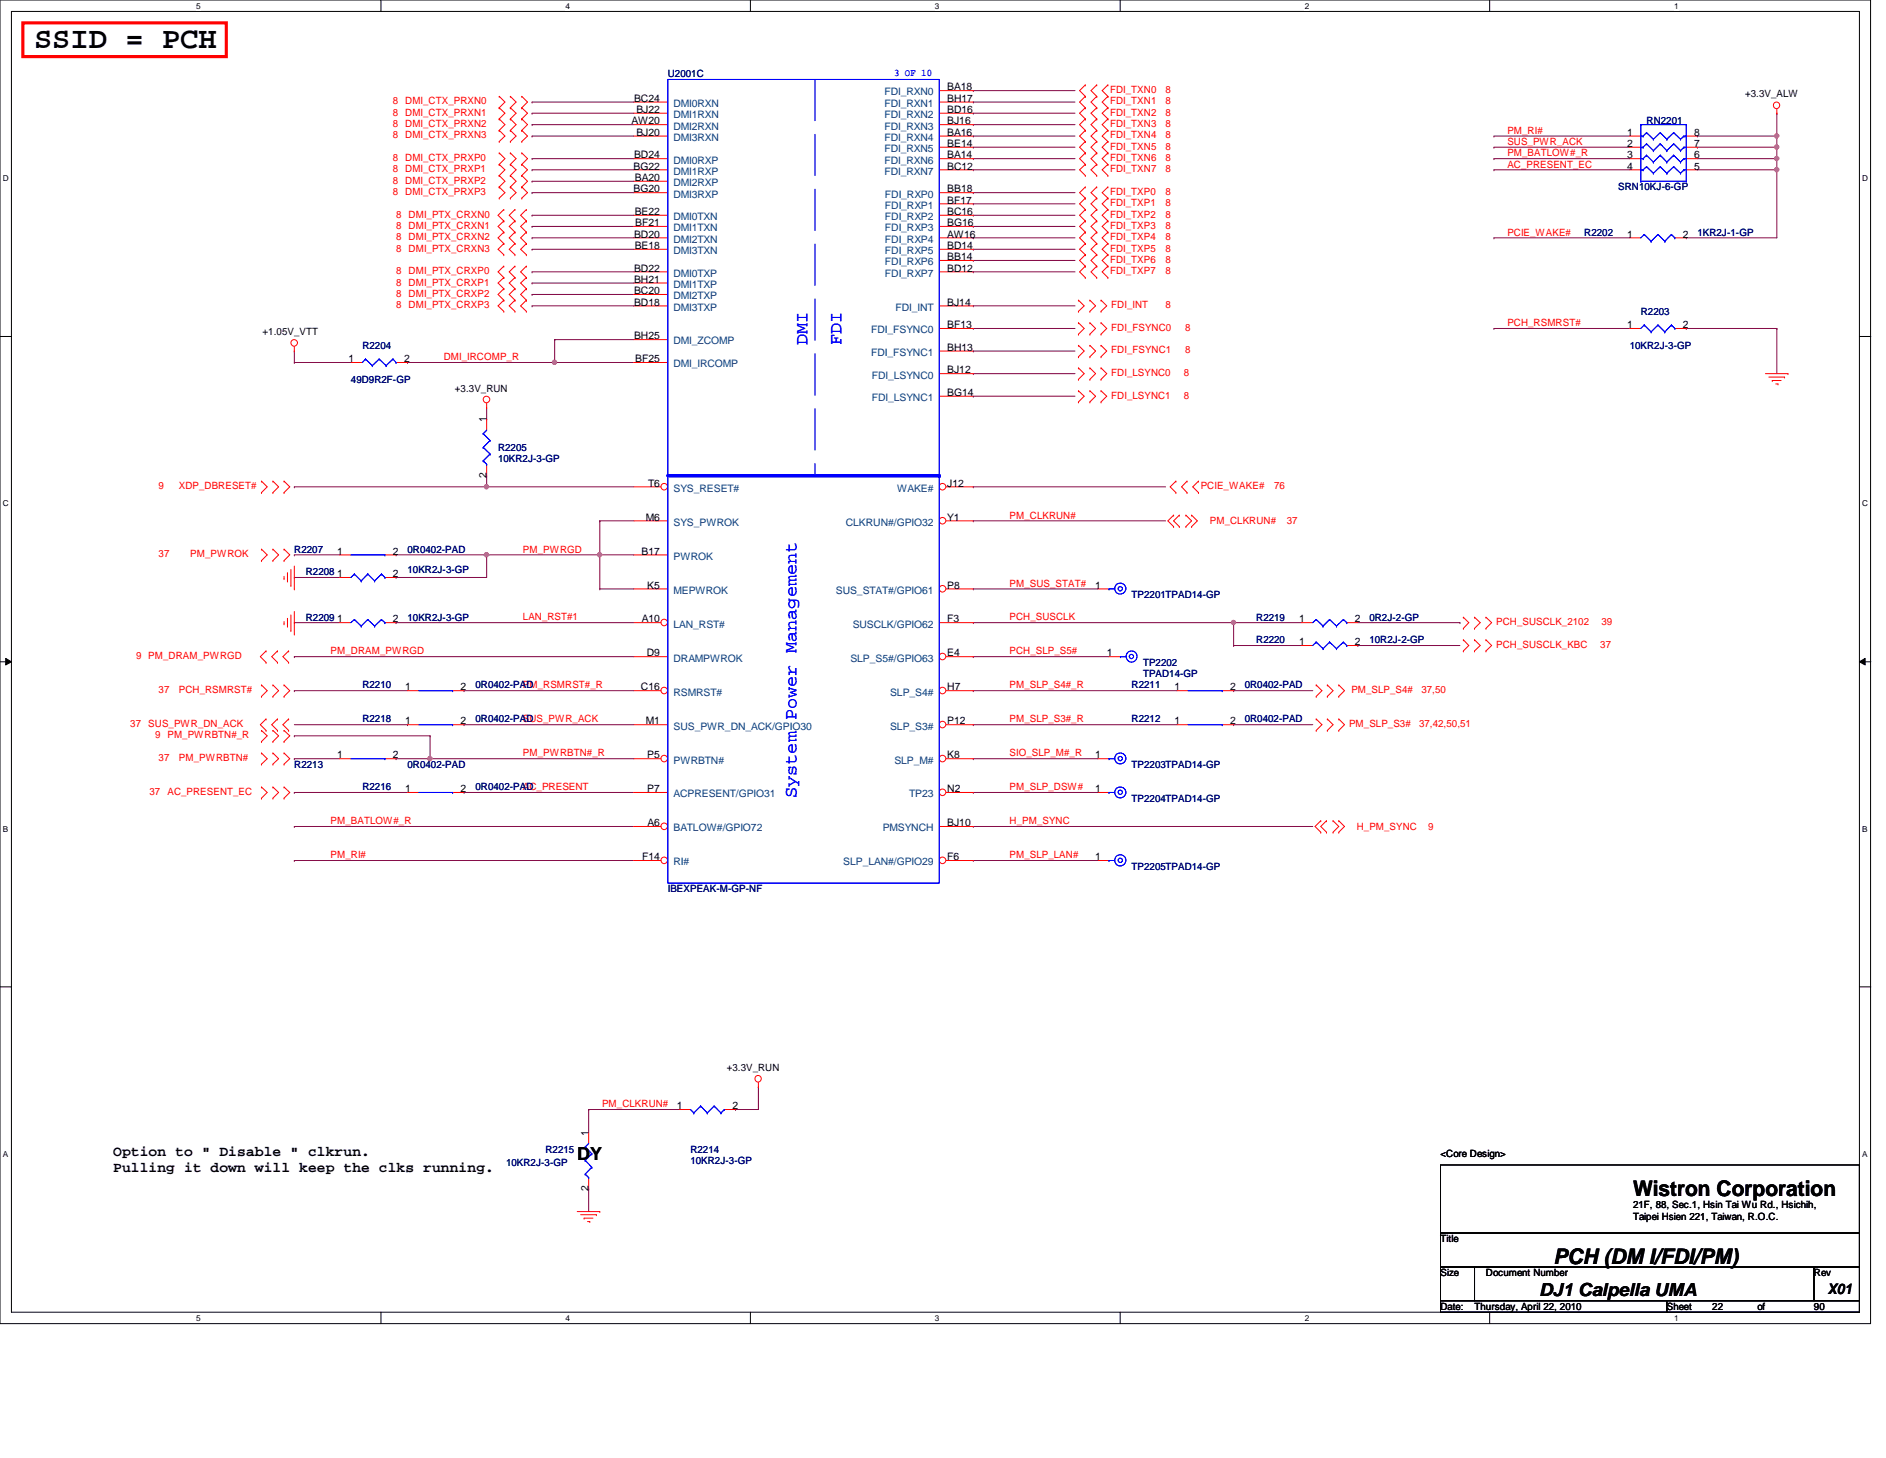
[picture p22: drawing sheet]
<svg xmlns="http://www.w3.org/2000/svg" width="279mm" height="216mm" viewBox="0 0 279 216" stroke-linecap="round" stroke-linejoin="round" font-family="sans-serif">
<defs><g id="words">
<text font-size="4.5" x="5" y="7.2">SSID = PCH</text>
<g font-size="3.2">
<text x="241.9" y="177.2">Wistron Corporation</text>
<text x="230.2" y="187.1">PCH (DM I/FDI/PM)</text>
</g>
<g font-size="2.7" fill="#00f">
<text x="119.6" y="51.1" transform="rotate(-90 119.6 51.1)">DMI</text>
<text x="124.7" y="51.1" transform="rotate(-90 124.7 51.1)">FDI</text>
<text x="118" y="118.2" transform="rotate(-90 118 118.2)">System Power Management</text>
</g>
<g font-size="2.7">
<text x="85.5" y="171.8">DY</text>
<text x="228" y="191.9">DJ1 Calpella UMA</text>
</g>
<g font-size="2.2">
<text x="16.8" y="171.1">Option to &quot; Disable &quot; clkrun.</text>
<text x="16.8" y="173.5">Pulling it down will keep the clks running.</text>
<text x="270.8" y="191.6">X01</text>
</g>
<g font-size="1.5" fill="#000080">
<text x="98.9" y="11.4">U2001C</text>
<text x="243.9" y="18.3">RN2201</text>
<text x="239.7" y="28.2">SRN10KJ-6-GP</text>
<text x="234.7" y="34.9">R2202</text>
<text x="251.5" y="34.9">1KR2J-1-GP</text>
<text x="243.1" y="46.7">R2203</text>
<text x="53.7" y="51.6">R2204</text>
<text x="241.4" y="51.6">10KR2J-3-GP</text>
<text x="52" y="56.7">49D9R2F-GP</text>
<text x="73.8" y="66.8">R2205</text>
<text x="73.8" y="68.4">10KR2J-3-GP</text>
<text x="43.6" y="81.8">R2207</text>
<text x="60.4" y="81.8">0R0402-PAD</text>
<text x="45.3" y="85.2">R2208</text>
<text x="60.4" y="84.8">10KR2J-3-GP</text>
<text x="167.6" y="88.6">TP2201TPAD14-GP</text>
<text x="45.3" y="91.9">R2209</text>
<text x="60.4" y="91.9">10KR2J-3-GP</text>
<text x="186.1" y="95.2">R2220</text>
<text x="186.1" y="91.9">R2219</text>
<text x="202.9" y="95.2">10R2J-2-GP</text>
<text x="202.9" y="91.9">0R2J-2-GP</text>
<text x="53.7" y="101.9">R2210</text>
<text x="70.4" y="101.9">0R0402-PAD</text>
<text x="167.6" y="101.9">R2211</text>
<text x="169.3" y="98.6">TP2202</text>
<text x="169.3" y="100.3">TPAD14-GP</text>
<text x="184.4" y="101.9">0R0402-PAD</text>
<text x="53.7" y="107">R2218</text>
<text x="70.4" y="107">0R0402-PAD</text>
<text x="167.6" y="107">R2212</text>
<text x="184.4" y="107">0R0402-PAD</text>
<text x="43.6" y="113.7">R2213</text>
<text x="60.4" y="113.7">0R0402-PAD</text>
<text x="167.6" y="113.7">TP2203TPAD14-GP</text>
<text x="53.7" y="117.1">R2216</text>
<text x="70.4" y="117.1">0R0402-PAD</text>
<text x="167.6" y="118.7">TP2204TPAD14-GP</text>
<text x="167.6" y="128.8">TP2205TPAD14-GP</text>
<text x="98.9" y="132.1">IBEXPEAK-M-GP-NF</text>
<text x="75" y="172.7">10KR2J-3-GP</text>
<text x="80.8" y="170.7">R2215</text>
<text x="102.3" y="170.7">R2214</text>
<text x="102.3" y="172.4">10KR2J-3-GP</text>
</g>
<text font-size="1.5" fill="#00f" x="132.5" y="11.3">3 OF 10</text>
<g font-size="1.5" fill="#f00">
<text x="58.2" y="15.5">8 DMI_CTX_PRXN0</text>
<text x="58.2" y="17.1">8 DMI_CTX_PRXN1</text>
<text x="164.5" y="13.8">FDI_TXN0</text>
<text x="164.5" y="15.5">FDI_TXN1</text>
<text x="164.5" y="17.1">FDI_TXN2</text>
<text x="172.7" y="13.8">8</text>
<text x="172.7" y="15.5">8</text>
<text x="172.7" y="17.1">8</text>
<text x="58.2" y="23.8">8 DMI_CTX_PRXP0</text>
<text x="58.2" y="18.8">8 DMI_CTX_PRXN2</text>
<text x="58.2" y="20.5">8 DMI_CTX_PRXN3</text>
<text x="164.5" y="18.8">FDI_TXN3</text>
<text x="164.5" y="20.5">FDI_TXN4</text>
<text x="164.5" y="22.1">FDI_TXN5</text>
<text x="164.5" y="23.8">FDI_TXN6</text>
<text x="172.7" y="18.8">8</text>
<text x="172.7" y="20.5">8</text>
<text x="172.7" y="22.1">8</text>
<text x="172.7" y="23.8">8</text>
<text x="223.3" y="19.8">PM_RI#</text>
<text x="223.3" y="21.5">SUS_PWR_ACK</text>
<text x="223.3" y="23.2">PM_BATLOW#_R</text>
<text x="58.2" y="25.5">8 DMI_CTX_PRXP1</text>
<text x="58.2" y="27.2">8 DMI_CTX_PRXP2</text>
<text x="58.2" y="28.9">8 DMI_CTX_PRXP3</text>
<text x="164.5" y="25.5">FDI_TXN7</text>
<text x="164.5" y="28.9">FDI_TXP0</text>
<text x="172.7" y="25.5">8</text>
<text x="172.7" y="28.9">8</text>
<text x="223.3" y="24.8">AC_PRESENT_EC</text>
<text x="58.7" y="32.2">8</text>
<text x="58.7" y="33.9">8</text>
<text x="58.7" y="35.6">8</text>
<text x="60.5" y="32.2">DMI_PTX_CRXN0</text>
<text x="60.5" y="33.9">DMI_PTX_CRXN1</text>
<text x="60.5" y="35.6">DMI_PTX_CRXN2</text>
<text x="164.5" y="30.5">FDI_TXP1</text>
<text x="164.5" y="33.9">FDI_TXP3</text>
<text x="164.5" y="35.6">FDI_TXP4</text>
<text x="164.5" y="32.2">FDI_TXP2</text>
<text x="172.7" y="30.5">8</text>
<text x="172.7" y="33.9">8</text>
<text x="172.7" y="35.6">8</text>
<text x="172.7" y="32.2">8</text>
<text x="223.3" y="34.9">PCIE_WAKE#</text>
<text x="58.7" y="37.3">8</text>
<text x="58.7" y="40.6">8</text>
<text x="60.5" y="37.3">DMI_PTX_CRXN3</text>
<text x="60.5" y="40.6">DMI_PTX_CRXP0</text>
<text x="164.5" y="37.3">FDI_TXP5</text>
<text x="164.5" y="38.9">FDI_TXP6</text>
<text x="164.5" y="40.6">FDI_TXP7</text>
<text x="172.7" y="37.3">8</text>
<text x="172.7" y="38.9">8</text>
<text x="172.7" y="40.6">8</text>
<text x="58.7" y="42.3">8</text>
<text x="58.7" y="43.9">8</text>
<text x="58.7" y="45.6">8</text>
<text x="60.5" y="42.3">DMI_PTX_CRXP1</text>
<text x="60.5" y="43.9">DMI_PTX_CRXP2</text>
<text x="60.5" y="45.6">DMI_PTX_CRXP3</text>
<text x="164.6" y="45.6">FDI_INT</text>
<text x="172.7" y="45.6">8</text>
<text x="65.7" y="53.3">DMI_IRCOMP_R</text>
<text x="164.6" y="49">FDI_FSYNC0</text>
<text x="164.6" y="52.3">FDI_FSYNC1</text>
<text x="175.6" y="49">8</text>
<text x="175.6" y="52.3">8</text>
<text x="223.3" y="48.3">PCH_RSMRST#</text>
<text x="164.6" y="55.7">FDI_LSYNC0</text>
<text x="164.6" y="59.1">FDI_LSYNC1</text>
<text x="175.4" y="55.7">8</text>
<text x="175.4" y="59.1">8</text>
<text x="23.5" y="72.4">9</text>
<text x="26.5" y="72.4">XDP_DBRESET#</text>
<text x="149.6" y="76.8">PM_CLKRUN#</text>
<text x="177.9" y="72.4">PCIE_WAKE#</text>
<text x="179.2" y="77.6">PM_CLKRUN#</text>
<text x="188.8" y="72.4">76</text>
<text x="190.6" y="77.6">37</text>
<text x="23.5" y="82.5">37</text>
<text x="28.2" y="82.5">PM_PWROK</text>
<text x="77.5" y="81.8">PM_PWRGD</text>
<text x="149.6" y="86.9">PM_SUS_STAT#</text>
<text x="77.5" y="91.9">LAN_RST#1</text>
<text x="149.6" y="91.9">PCH_SUSCLK</text>
<text x="221.7" y="95.9">PCH_SUSCLK_KBC</text>
<text x="221.7" y="92.6">PCH_SUSCLK_2102</text>
<text x="237.1" y="95.9">37</text>
<text x="237.2" y="92.6">39</text>
<text x="20.2" y="97.6">9 PM_DRAM_PWRGD</text>
<text x="49" y="96.9">PM_DRAM_PWRGD</text>
<text x="77.5" y="101.9">PM_RSMRST#_R</text>
<text x="149.6" y="96.9">PCH_SLP_S5#</text>
<text x="149.6" y="101.9">PM_SLP_S4#_R</text>
<text x="19.3" y="107.7">37</text>
<text x="22" y="107.7">SUS_PWR_DN_ACK</text>
<text x="23.5" y="102.6">37</text>
<text x="26.5" y="102.6">PCH_RSMRST#</text>
<text x="77.5" y="107">SUS_PWR_ACK</text>
<text x="149.6" y="107">PM_SLP_S3#_R</text>
<text x="199.9" y="107.7">PM_SLP_S3#</text>
<text x="200.2" y="102.6">PM_SLP_S4#</text>
<text x="210.2" y="107.7">37,42,50,51</text>
<text x="210.6" y="102.6">37,50</text>
<text x="23" y="109.3">9 PM_PWRBTN#_R</text>
<text x="23.5" y="112.7">37</text>
<text x="26.5" y="112.7">PM_PWRBTN#</text>
<text x="77.5" y="112">PM_PWRBTN#_R</text>
<text x="149.6" y="112">SIO_SLP_M#_R</text>
<text x="22.1" y="117.7">37</text>
<text x="24.8" y="117.7">AC_PRESENT_EC</text>
<text x="77.5" y="117">AC_PRESENT</text>
<text x="149.6" y="117">PM_SLP_DSW#</text>
<text x="49" y="122">PM_BATLOW#_R</text>
<text x="149.6" y="122">H_PM_SYNC</text>
<text x="201" y="122.9">H_PM_SYNC</text>
<text x="211.6" y="122.9">9</text>
<text x="49" y="127.1">PM_RI#</text>
<text x="149.6" y="127.1">PM_SLP_LAN#</text>
<text x="89.2" y="164">PM_CLKRUN#</text>
</g>
<g font-size="1.5">
<text x="93.9" y="15.1">BC24</text>
<text x="94.3" y="16.7">BJ22</text>
<text x="140.3" y="13.4">BA18</text>
<text x="140.3" y="15.1">BH17</text>
<text x="140.3" y="16.7">BD16</text>
<text x="258.5" y="14.4">+3.3V_ALW</text>
<text x="93.6" y="18.4">AW20</text>
<text x="93.9" y="23.5">BD24</text>
<text x="94.3" y="20.1">BJ20</text>
<text x="140.3" y="18.4">BJ16</text>
<text x="140.3" y="20.1">BA16</text>
<text x="140.3" y="21.8">BE14</text>
<text x="140.3" y="23.5">BA14</text>
<text x="241" y="20.1">1</text>
<text x="241" y="21.8">2</text>
<text x="241" y="23.5">3</text>
<text x="251" y="23.5">6</text>
<text x="251" y="21.8">7</text>
<text x="251" y="20.1">8</text>
<text x="93.9" y="25.1">BG22</text>
<text x="93.9" y="28.5">BG20</text>
<text x="94.1" y="26.8">BA20</text>
<text x="140.3" y="25.1">BC12</text>
<text x="140.3" y="28.5">BB18</text>
<text x="241" y="25.1">4</text>
<text x="251" y="25.1">5</text>
<text x="93.9" y="35.2">BD20</text>
<text x="94" y="31.8">BE22</text>
<text x="94.1" y="33.5">BF21</text>
<text x="140.3" y="30.1">BF17</text>
<text x="140.3" y="31.8">BC16</text>
<text x="140.3" y="33.5">BG16</text>
<text x="140.3" y="35.2">AW16</text>
<text x="241" y="35.2">1</text>
<text x="249.3" y="35.2">2</text>
<text x="93.9" y="40.2">BD22</text>
<text x="93.9" y="41.9">BH21</text>
<text x="94" y="36.9">BE18</text>
<text x="140.3" y="36.9">BD14</text>
<text x="140.3" y="38.5">BB14</text>
<text x="140.3" y="40.2">BD12</text>
<text x="93.9" y="43.6">BC20</text>
<text x="93.9" y="45.3">BD18</text>
<text x="140.3" y="45.3">BJ14</text>
<text x="38.9" y="49.7">+1.05V_VTT</text>
<text x="51.6" y="53.6">1</text>
<text x="59.9" y="53.6">2</text>
<text x="93.9" y="50.2">BH25</text>
<text x="94.1" y="53.6">BF25</text>
<text x="140.3" y="48.6">BF13</text>
<text x="140.3" y="51.9">BH13</text>
<text x="241" y="48.6">1</text>
<text x="249.3" y="48.6">2</text>
<text x="67.4" y="58">+3.3V_RUN</text>
<text x="140.3" y="55.3">BJ12</text>
<text x="140.3" y="58.6">BG14</text>
<text x="72.1" y="62.5" transform="rotate(-90 72.1 62.5)">1</text>
<text x="72.1" y="70.8" transform="rotate(-90 72.1 70.8)">2</text>
<text x="95.7" y="77.1">M6</text>
<text x="96" y="72.1">T6</text>
<text x="140.3" y="72.1">J12</text>
<text x="140.3" y="77.1">Y1</text>
<text x="50" y="82.1">1</text>
<text x="58.2" y="82.1">2</text>
<text x="95" y="82.1">B17</text>
<text x="50" y="85.5">1</text>
<text x="58.2" y="85.5">2</text>
<text x="95.9" y="87.2">K5</text>
<text x="140.3" y="87.2">P8</text>
<text x="162.3" y="87.2">1</text>
<text x="50" y="92.2">1</text>
<text x="58.2" y="92.2">2</text>
<text x="95.1" y="92.2">A10</text>
<text x="140.3" y="92.2">F3</text>
<text x="192.4" y="95.5">1</text>
<text x="192.4" y="92.2">1</text>
<text x="200.7" y="95.5">2</text>
<text x="200.7" y="92.2">2</text>
<text x="95.8" y="97.2">D9</text>
<text x="140.3" y="97.2">E4</text>
<text x="164" y="97.2">1</text>
<text x="60" y="102.2">1</text>
<text x="60" y="107.3">1</text>
<text x="68.2" y="102.2">2</text>
<text x="68.2" y="107.3">2</text>
<text x="95" y="102.2">C16</text>
<text x="95.7" y="107.3">M1</text>
<text x="140.3" y="107.3">P12</text>
<text x="140.3" y="102.2">H7</text>
<text x="174" y="102.2">1</text>
<text x="174" y="107.3">1</text>
<text x="182.2" y="102.2">2</text>
<text x="182.2" y="107.3">2</text>
<text x="50" y="112.3">1</text>
<text x="58.2" y="112.3">2</text>
<text x="95.9" y="112.3">P5</text>
<text x="140.3" y="112.3">K8</text>
<text x="162.3" y="112.3">1</text>
<text x="60" y="117.3">1</text>
<text x="68.2" y="117.3">2</text>
<text x="95.9" y="117.3">P7</text>
<text x="140.3" y="117.3">N2</text>
<text x="162.3" y="117.3">1</text>
<text x="95.9" y="122.3">A6</text>
<text x="140.3" y="122.3">BJ10</text>
<text x="95.1" y="127.4">F14</text>
<text x="140.3" y="127.4">F6</text>
<text x="162.3" y="127.4">1</text>
<text x="107.7" y="158.6">+3.3V_RUN</text>
<text x="100.2" y="164.3">1</text>
<text x="108.5" y="164.3">2</text>
<text x="87.2" y="168.1" transform="rotate(-90 87.2 168.1)">1</text>
<text x="213.4" y="171.4">&lt;Core Design&gt;</text>
<text x="87.2" y="176.4" transform="rotate(-90 87.2 176.4)">2</text>
<text x="241.9" y="178.9">21F, 88, Sec.1, Hsin Tai Wu Rd., Hsichih,</text>
<text x="213.4" y="183.9">Title</text>
<text x="241.9" y="180.6">Taipei Hsien 221, Taiwan, R.O.C.</text>
<text x="213.4" y="189">Size</text>
<text x="220.1" y="189">Document Number</text>
<text x="268.7" y="189">Rev</text>
<text x="213.4" y="194">Date:</text>
<text x="218.4" y="194">Thursday, April 22, 2010</text>
<text x="246.9" y="194">Sheet</text>
<text x="253.7" y="194">22</text>
<text x="260.3" y="194">of</text>
<text x="268.7" y="194">90</text>
</g>
<g font-size="1.5" fill="#004080">
<text x="99.8" y="15.8">DMI0RXN</text>
<text x="99.8" y="17.5">DMI1RXN</text>
<text x="131" y="14.1">FDI_RXN0</text>
<text x="131" y="15.8">FDI_RXN1</text>
<text x="131" y="17.5">FDI_RXN2</text>
<text x="99.8" y="19.2">DMI2RXN</text>
<text x="99.8" y="20.9">DMI3RXN</text>
<text x="131" y="19.2">FDI_RXN3</text>
<text x="131" y="20.9">FDI_RXN4</text>
<text x="131" y="22.5">FDI_RXN5</text>
<text x="99.8" y="24.2">DMI0RXP</text>
<text x="99.8" y="25.9">DMI1RXP</text>
<text x="99.8" y="27.6">DMI2RXP</text>
<text x="99.8" y="29.3">DMI3RXP</text>
<text x="131" y="24.2">FDI_RXN6</text>
<text x="131" y="25.9">FDI_RXN7</text>
<text x="131.1" y="29.3">FDI_RXP0</text>
<text x="99.8" y="32.6">DMI0TXN</text>
<text x="99.8" y="34.2">DMI1TXN</text>
<text x="99.8" y="35.9">DMI2TXN</text>
<text x="131.1" y="30.9">FDI_RXP1</text>
<text x="131.1" y="32.6">FDI_RXP2</text>
<text x="131.1" y="34.2">FDI_RXP3</text>
<text x="131.1" y="35.9">FDI_RXP4</text>
<text x="99.8" y="37.6">DMI3TXN</text>
<text x="99.8" y="41">DMI0TXP</text>
<text x="131.1" y="37.6">FDI_RXP5</text>
<text x="131.1" y="39.3">FDI_RXP6</text>
<text x="131.1" y="41">FDI_RXP7</text>
<text x="99.8" y="42.6">DMI1TXP</text>
<text x="99.8" y="44.3">DMI2TXP</text>
<text x="99.8" y="46">DMI3TXP</text>
<text x="132.7" y="46">FDI_INT</text>
<text x="99.8" y="51">DMI_ZCOMP</text>
<text x="129.1" y="49.4">FDI_FSYNC0</text>
<text x="129.1" y="52.7">FDI_FSYNC1</text>
<text x="99.8" y="54.4">DMI_IRCOMP</text>
<text x="129.2" y="56">FDI_LSYNC0</text>
<text x="129.2" y="59.4">FDI_LSYNC1</text>
<text x="99.8" y="72.8">SYS_RESET#</text>
<text x="99.8" y="77.9">SYS_PWROK</text>
<text x="125.3" y="77.9">CLKRUN#/GPIO32</text>
<text x="132.9" y="72.8">WAKE#</text>
<text x="99.8" y="82.9">PWROK</text>
<text x="99.8" y="87.9">MEPWROK</text>
<text x="123.8" y="87.9">SUS_STAT#/GPIO61</text>
<text x="99.8" y="92.9">LAN_RST#</text>
<text x="126.3" y="92.9">SUSCLK/GPIO62</text>
<text x="99.8" y="98">DRAMPWROK</text>
<text x="126" y="98">SLP_S5#/GPIO63</text>
<text x="99.8" y="103">RSMRST#</text>
<text x="131.9" y="103">SLP_S4#</text>
<text x="99.8" y="113.1">PWRBTN#</text>
<text x="99.8" y="108">SUS_PWR_DN_ACK/GPIO30</text>
<text x="131.9" y="108">SLP_S3#</text>
<text x="132.5" y="113.1">SLP_M#</text>
<text x="99.8" y="118.1">ACPRESENT/GPIO31</text>
<text x="134.7" y="118.1">TP23</text>
<text x="99.8" y="123.1">BATLOW#/GPIO72</text>
<text x="130.8" y="123.1">PMSYNCH</text>
<text x="99.8" y="128.1">RI#</text>
<text x="124.9" y="128.1">SLP_LAN#/GPIO29</text>
</g>
<g font-size="1.2">
<text x="29" y="1.3">5</text>
<text x="83.8" y="1.3">4</text>
<text x="138.5" y="1.3">3</text>
<text x="193.3" y="1.3">2</text>
<text x="248" y="1.3">1</text>
<text x=".4" y="26.8">D</text>
<text x="275.9" y="26.8">D</text>
<text x=".4" y="75">C</text>
<text x="275.9" y="75">C</text>
<text x=".4" y="123.1">B</text>
<text x="275.9" y="123.1">B</text>
<text x=".4" y="171.3">A</text>
<text x="275.9" y="171.3">A</text>
<text x="29" y="195.6">5</text>
<text x="83.8" y="195.6">4</text>
<text x="138.5" y="195.6">3</text>
<text x="193.3" y="195.6">2</text>
<text x="248" y="195.6">1</text>
</g>
</g></defs>
<path d="M0 0h277.1v196h-277.1zM1.7 1.7h273.8v192.6h-273.8z" fill="none" stroke="#000" stroke-width=".15"/>
<g fill="#fff">
<path d="M29 .2h.7v1.3h-.7z"/>
<path d="M29 194.5h.7v1.3h-.7z"/>
</g>
<path d="M56.4 0v1.7M56.4 194.3v1.7" fill="none" stroke="#000" stroke-width=".15"/>
<g fill="#fff">
<path d="M83.8 .2h.6v1.3h-.6z"/>
<path d="M83.8 194.5h.6v1.3h-.6z"/>
</g>
<path d="M111.2 0v1.7M111.2 194.3v1.7" fill="none" stroke="#000" stroke-width=".15"/>
<g fill="#fff">
<path d="M138.5 .2h.6v1.3h-.6z"/>
<path d="M138.5 194.5h.6v1.3h-.6z"/>
</g>
<path d="M165.9 0v1.7M165.9 194.3v1.7" fill="none" stroke="#000" stroke-width=".15"/>
<g fill="#fff">
<path d="M193.3 .2h.6v1.3h-.6z"/>
<path d="M193.3 194.5h.6v1.3h-.6z"/>
</g>
<path d="M220.7 0v1.7M220.7 194.3v1.7" fill="none" stroke="#000" stroke-width=".15"/>
<g fill="#fff">
<path d="M248 .2h.7v1.3h-.7z"/>
<path d="M248 194.5h.7v1.3h-.7z"/>
<path d="M.4 25.7h.9v1.4h-.9z"/>
<path d="M275.9 25.7h.8v1.4h-.8z"/>
<path d="M.4 73.9h.9v1.3h-.9z"/>
<path d="M275.9 73.9h.8v1.3h-.8z"/>
</g>
<path d="M0 49.8h1.7M275.5 49.8h1.7" fill="none" stroke="#000" stroke-width=".15"/>
<g fill="#fff">
<path d="M.4 122h.8v1.4h-.8z"/>
<path d="M275.9 122h.7v1.4h-.7z"/>
</g>
<path d="M0 98h1.7M.8 97.5l.9 .5-.9 .5zM275.5 98l.8-.5v1zM275.5 98h1.7" fill="none" stroke="#000" stroke-width=".15"/>
<path d="M.8 97.5l.9 .5-.9 .5zM275.5 98l.8-.5v1z" fill="#000"/>
<g fill="#fff">
<path d="M.4 170.2h.8v1.3h-.8z"/>
<path d="M275.9 170.2h.7v1.3h-.7z"/>
</g>
<path d="M0 146.1h1.7M275.5 146.1h1.7" fill="none" stroke="#000" stroke-width=".15"/>
<path d="M263.2 25.1h.1M263.2 25.1v10.1" fill="none" stroke="#800040" stroke-width=".15"/>
<circle cx="263.2" cy="25.1" r=".32" fill="#f0f"/>
<circle cx="263.2" cy="25.1" r=".32" fill="none" stroke="#f0f" stroke-width=".15"/>
<path d="M82.2 53.7h.1M82.2 53.7h11.7" fill="none" stroke="#800040" stroke-width=".15"/>
<circle cx="82.1" cy="53.7" r=".32" fill="#f0f"/>
<circle cx="82.1" cy="53.7" r=".32" fill="none" stroke="#f0f" stroke-width=".15"/>
<path d="M251.5 20.2h.1M251.5 20.2h11.7M263.2 20.2h.1M263.2 20.2v1.6M43.6 85.5h.1M43.6 85.5h6.7M144.2 107.3h.1M144.2 107.3h30.2" fill="none" stroke="#800040" stroke-width=".15"/>
<circle cx="263.2" cy="20.1" r=".32" fill="#f0f"/>
<circle cx="263.2" cy="20.1" r=".32" fill="none" stroke="#f0f" stroke-width=".15"/>
<path d="M63.7 112.4h.1M63.7 112.4h30.2" fill="none" stroke="#800040" stroke-width=".15"/>
<circle cx="63.7" cy="112.3" r=".32" fill="#f0f"/>
<circle cx="63.7" cy="112.3" r=".32" fill="none" stroke="#f0f" stroke-width=".15"/>
<g fill="none" stroke="#800040" stroke-width=".15">
<path d="M78.8 15.1h.1M78.8 16.8h.1M78.8 15.1h15.1M78.8 16.8h15.1M78.8 23.5h.1M78.8 25.1h.1M78.8 26.8h.1M78.8 28.5h.1M78.8 23.5h15.1M78.8 25.1h15.1M78.8 26.8h15.1M78.8 28.5h15.1"/>
<path d="M60.4 53.7h.1M82.2 50.3h.1M82.2 50.3h11.7M82.2 50.3v3.4h-21.8M249.8 48.6h.1M249.8 48.6h13.4M263.2 48.6h.1M263.2 48.6v6.7M43.6 72.1h.1M43.6 72.1h28.5M43.6 82.2h.1M43.6 82.2h6.7"/>
<path d="M182.8 92.2h.1M182.8 92.2h10M43.6 102.3h.1M43.6 102.3h16.8M68.7 102.3h.1M68.7 102.3h25.2M144.2 112.4h.1M144.2 117.3h.1M144.2 112.4h18.4M144.2 117.3h18.4M43.6 127.4h.1M43.6 127.4h50.3"/>
<path d="M112.4 161h.1M112.4 161v3.3"/>
</g>
<circle cx="182.7" cy="92.2" r=".32" fill="#f0f"/>
<circle cx="182.7" cy="92.2" r=".32" fill="none" stroke="#f0f" stroke-width=".15"/>
<g fill="none" stroke="#800040" stroke-width=".15">
<path d="M221.3 35.2h.1M221.3 20.2h.1M221.3 35.2h20.1M221.3 20.2h20.1M249.8 35.2h.1M249.8 35.2h13.4M144.2 77.1h.1M144.2 77.1h28.5M43.6 97.2h.1M43.6 97.2h50.3M58.7 92.2h.1M58.7 92.2h35.2"/>
<path d="M72.1 82.2h.1M72.1 82.2h16.8M144.2 97.2h.1M144.2 97.2h20.1M43.6 109h.1M43.6 109h20.1M58.7 112.4h.1M63.7 109h.1M63.7 109v3.4h-5M182.8 107.3h.1M182.8 102.3h.1M182.8 107.3h11.7"/>
<path d="M182.8 102.3h11.7M43.6 122.4h.1M43.6 122.4h50.3M144.2 127.4h.1M144.2 122.4h.1M144.2 127.4h18.4M144.2 122.4h50.3"/>
</g>
<circle cx="72.1" cy="82.1" r=".32" fill="#f0f"/>
<circle cx="72.1" cy="82.1" r=".32" fill="none" stroke="#f0f" stroke-width=".15"/>
<g fill="none" stroke="#800040" stroke-width=".15">
<path d="M78.8 31.9h.1M78.8 33.5h.1M78.8 35.2h.1M78.8 36.9h.1M78.8 31.9h15.1M78.8 33.5h15.1M78.8 35.2h15.1M78.8 36.9h15.1M221.3 21.8h.1M221.3 21.8h20.1M251.5 21.8h.1M251.5 21.8h11.7"/>
<path d="M43.6 52h.1M43.6 53.7h.1M43.6 52v1.7M43.6 53.7h8.4M78.8 40.3h.1M78.8 41.9h.1M78.8 43.6h.1M78.8 45.3h.1M78.8 40.3h15.1M78.8 41.9h15.1M78.8 43.6h15.1M78.8 45.3h15.1"/>
<path d="M221.3 48.6h.1M221.3 48.6h20.1M72.1 70.4h.1M72.1 70.4v1.7M88.9 77.1h.1M88.9 77.1h5M88.9 77.1v5.1M144.2 72.1h.1M144.2 72.1h28.5M43.6 92.2h.1M43.6 92.2h6.7M88.9 82.2h.1"/>
<path d="M88.9 82.2h5M144.2 87.2h.1M144.2 87.2h18.4M43.6 112.4h.1M43.6 112.4h6.7M68.7 107.3h.1M68.7 107.3h25.2M144.2 102.3h.1M144.2 102.3h30.2M87.2 164.3h.1M87.2 164.3h13.4M109 164.3h.1"/>
<path d="M109 164.3h3.4"/>
</g>
<circle cx="88.8" cy="82.1" r=".32" fill="#f0f"/>
<circle cx="88.8" cy="82.1" r=".32" fill="none" stroke="#f0f" stroke-width=".15"/>
<path d="M72.1 72.1h.1M72.1 72.1h21.8" fill="none" stroke="#800040" stroke-width=".15"/>
<circle cx="72.1" cy="72.1" r=".32" fill="#f0f"/>
<circle cx="72.1" cy="72.1" r=".32" fill="none" stroke="#f0f" stroke-width=".15"/>
<g fill="none" stroke="#800040" stroke-width=".15">
<path d="M78.8 18.5h.1M78.8 18.5h15.1M263.2 16.8h.1M263.2 16.8v3.4M78.8 20.2h.1M78.8 20.2h15.1M221.3 23.5h.1M221.3 25.1h.1M221.3 23.5h20.1M221.3 25.1h20.1M251.5 23.5h11.7M263.2 23.5h.1"/>
<path d="M263.2 21.8h.1M263.2 21.8v1.7M72.1 62.1h.1M72.1 60.4v1.7M58.7 85.5h.1M58.7 82.2h.1M58.7 82.2h13.4M72.1 82.2h.1M72.1 82.2v3.3h-13.4M88.9 87.2h.1M88.9 82.2h.1M88.9 87.2h5"/>
<path d="M88.9 82.2v5M144.2 92.2h.1M144.2 92.2h38.6M182.8 95.6h.1M182.8 92.2h.1M182.8 95.6h10M182.8 92.2v3.4M201.2 95.6h.1M201.2 95.6h15.1M201.2 92.2h15.1M216.3 92.2h.1M43.6 117.3h.1"/>
<path d="M43.6 117.3h16.8M43.6 107.3h16.8M60.4 107.3h.1M68.7 117.3h.1M68.7 117.3h25.2M87.2 164.3h.1M87.2 176h.1M87.2 164.3v3.3M87.2 176v3.4"/>
</g>
<circle cx="263.2" cy="21.8" r=".32" fill="#f0f"/>
<circle cx="263.2" cy="21.8" r=".32" fill="none" stroke="#f0f" stroke-width=".15"/>
<path d="M251.5 25.1h11.7M263.2 25.1h.1M263.2 23.5h.1M263.2 23.5v1.6" fill="none" stroke="#800040" stroke-width=".15"/>
<circle cx="263.2" cy="23.5" r=".32" fill="#f0f"/>
<circle cx="263.2" cy="23.5" r=".32" fill="none" stroke="#f0f" stroke-width=".15"/>
<g fill="none" stroke="#800040" stroke-width=".15">
<path d="M144.2 16.8h.1M144.2 18.5h.1M144.2 13.4h.1M144.2 15.1h.1M144.2 16.8h15.1M144.2 18.5h15.1M144.2 13.4h15.1M144.2 15.1h15.1M144.2 23.5h.1M144.2 25.1h.1M144.2 20.2h.1M144.2 21.8h.1"/>
<path d="M144.2 31.9h.1M144.2 33.5h.1M144.2 28.5h.1M144.2 30.2h.1M144.2 38.6h.1M144.2 35.2h.1M144.2 36.9h.1M144.2 23.5h15.1M144.2 25.1h15.1M144.2 20.2h15.1M144.2 21.8h15.1M144.2 31.9h15.1"/>
<path d="M144.2 33.5h15.1M144.2 28.5h15.1M144.2 30.2h15.1M144.2 38.6h15.1M144.2 35.2h15.1M144.2 36.9h15.1M144.2 40.3h.1M144.2 48.6h.1M144.2 55.3h.1M144.2 45.3h.1M144.2 52h.1M144.2 58.7h.1"/>
<path d="M144.2 40.3h15.1M144.2 48.6h15.1M144.2 55.3h15.1M144.2 45.3h15.1M144.2 52h15.1M144.2 58.7h15.1"/>
</g>
<g fill="none" stroke="#f00" stroke-width=".15">
<path d="M74 16h.1M74 14.3h.1M74 17.6h.1M74 19.3h.1M74 19.3l.8 .9-.8 .8M74 16l.8 .8-.8 .8M74 14.3l.8 .8-.8 .9M74 17.6l.8 .9-.8 .8M75.6 14.3h.1M75.6 16h.1M75.6 17.6h.1M75.6 19.3h.1"/>
<path d="M75.6 14.3l.9 .8-.9 .9M75.6 16l.9 .8-.9 .8M75.6 17.6l.9 .9-.9 .8M75.6 19.3l.9 .9-.9 .8M77.3 16h.1M77.3 14.3h.1M77.3 17.6h.1M77.3 19.3h.1M77.3 17.6l.8 .9-.8 .8M77.3 14.3l.8 .8-.8 .9M77.3 16l.8 .8-.8 .8M77.3 19.3l.8 .9-.8 .8"/>
<path d="M93.9 15.1h5M93.9 16.8h5M93.9 18.5h5M139.1 15.1h5.1M139.1 16.8h5.1M139.1 18.5h5.1M139.1 13.4h5.1M160.8 14.3h.1M160.8 12.6h.1M160.8 16h.1M160.8 19.3h.1M160.8 17.6h.1"/>
<path d="M160.8 14.3l-.9 .8 .9 .9M160.8 12.6l-.9 .8 .9 .9M160.8 17.6l-.9 .9 .9 .8M160.8 19.3l-.9 .9 .9 .8M160.8 16l-.9 .8 .9 .8M162.5 12.6h.1M162.5 14.3h.1M162.5 16h.1M162.5 17.6h.1M162.5 19.3h.1M162.5 12.6l-.9 .8 .9 .9M162.5 14.3l-.9 .8 .9 .9"/>
<path d="M162.5 17.6l-.9 .9 .9 .8M162.5 19.3l-.9 .9 .9 .8M162.5 16l-.9 .8 .9 .8M164.1 14.3h.1M164.1 12.6h.1M164.1 16h.1M164.1 19.3h.1M164.1 17.6h.1M164.1 12.6l-.8 .8 .8 .9M164.1 16l-.8 .8 .8 .8M164.1 14.3l-.8 .8 .8 .9M164.1 17.6l-.8 .9 .8 .8"/>
<path d="M164.1 19.3l-.8 .9 .8 .8M263.2 16.8h.1M263.2 16.1v.7M74 24.3h.1M74 22.6h.1M74 26h.1M74 27.7h.1M74 29.3h.1M74 21h.1M74 24.3l.8 .8-.8 .9M74 22.6l.8 .9-.8 .8M74 26l.8 .8-.8 .9"/>
<path d="M74 27.7l.8 .8-.8 .8M74.6 32.7h.1M74.6 31h.1M74.6 34.4h.1M74.6 36.1h.1M74.6 37.7h.1M74.6 39.4h.1M74.6 34.4l-.8 .8 .8 .9M74.6 31l-.8 .9 .8 .8M74.6 32.7l-.8 .8 .8 .9M74.6 39.4l-.8 .9 .8 .8M74.6 36.1l-.8 .8 .8 .8"/>
<path d="M75.6 22.6h.1M75.6 24.3h.1M75.6 26h.1M75.6 27.7h.1M75.6 29.3h.1M75.6 21h.1M75.6 22.6l.9 .9-.9 .8M75.6 24.3l.9 .8-.9 .9M75.6 26l.9 .8-.9 .9M75.6 27.7l.9 .8-.9 .8M76.3 31h.1M76.3 32.7h.1"/>
<path d="M76.3 34.4h.1M76.3 36.1h.1M76.3 37.7h.1M76.3 39.4h.1M76.3 31l-.9 .9 .9 .8M76.3 32.7l-.9 .8 .9 .9M76.3 34.4l-.9 .8 .9 .9M76.3 36.1l-.9 .8 .9 .8M76.3 39.4l-.9 .9 .9 .8M77.3 24.3h.1M77.3 22.6h.1M77.3 26h.1"/>
<path d="M77.3 27.7h.1M77.3 29.3h.1M77.3 21h.1M77.3 26l.8 .8-.8 .9M77.3 22.6l.8 .9-.8 .8M77.3 24.3l.8 .8-.8 .9M77.3 27.7l.8 .8-.8 .8M78 32.7h.1M78 31h.1M78 34.4h.1M78 36.1h.1M78 37.7h.1"/>
<path d="M78 39.4h.1M78 31l-.9 .9 .9 .8M78 34.4l-.9 .8 .9 .9M78 32.7l-.9 .8 .9 .9M78 36.1l-.9 .8 .9 .8M78 39.4l-.9 .9 .9 .8M93.9 35.2h5M93.9 20.2h5M93.9 23.5h5M93.9 25.1h5M93.9 26.8h5M93.9 28.5h5"/>
<path d="M93.9 31.9h5M93.9 33.5h5M93.9 36.9h5M139.1 35.2h5.1M139.1 20.2h5.1M139.1 23.5h5.1M139.1 25.1h5.1M139.1 28.5h5.1M139.1 31.9h5.1M139.1 33.5h5.1M139.1 36.9h5.1M139.1 21.8h5.1"/>
<path d="M139.1 30.2h5.1M139.1 38.6h5.1M160.8 21h.1M160.8 22.6h.1M160.8 24.3h.1M160.8 26h.1M160.8 29.3h.1M160.8 27.7h.1M160.8 31h.1M160.8 34.4h.1M160.8 32.7h.1M160.8 36.1h.1"/>
<path d="M160.8 37.7h.1M160.8 39.4h.1M160.8 21l-.9 .8 .9 .8M160.8 22.6l-.9 .9 .9 .8M160.8 24.3l-.9 .8 .9 .9M160.8 31l-.9 .9 .9 .8M160.8 27.7l-.9 .8 .9 .8M160.8 29.3l-.9 .9 .9 .8M160.8 32.7l-.9 .8 .9 .9M160.8 36.1l-.9 .8 .9 .8M160.8 37.7l-.9 .9 .9 .8M160.8 34.4l-.9 .8 .9 .9"/>
<path d="M160.8 39.4l-.9 .9 .9 .8M162.5 21h.1M162.5 22.6h.1M162.5 24.3h.1M162.5 26h.1M162.5 27.7h.1M162.5 29.3h.1M162.5 31h.1M162.5 32.7h.1M162.5 34.4h.1M162.5 36.1h.1M162.5 37.7h.1"/>
<path d="M162.5 39.4h.1M162.5 21l-.9 .8 .9 .8M162.5 22.6l-.9 .9 .9 .8M162.5 24.3l-.9 .8 .9 .9M162.5 27.7l-.9 .8 .9 .8M162.5 29.3l-.9 .9 .9 .8M162.5 31l-.9 .9 .9 .8M162.5 32.7l-.9 .8 .9 .9M162.5 34.4l-.9 .8 .9 .9M162.5 36.1l-.9 .8 .9 .8M162.5 37.7l-.9 .9 .9 .8M162.5 39.4l-.9 .9 .9 .8"/>
<path d="M164.1 21h.1M164.1 22.6h.1M164.1 24.3h.1M164.1 26h.1M164.1 29.3h.1M164.1 27.7h.1M164.1 31h.1M164.1 34.4h.1M164.1 32.7h.1M164.1 36.1h.1M164.1 37.7h.1M164.1 39.4h.1"/>
<path d="M164.1 21l-.8 .8 .8 .8M164.1 24.3l-.8 .8 .8 .9M164.1 22.6l-.8 .9 .8 .8M164.1 27.7l-.8 .8 .8 .8M164.1 31l-.8 .9 .8 .8M164.1 29.3l-.8 .9 .8 .8M164.1 32.7l-.8 .8 .8 .9M164.1 34.4l-.8 .8 .8 .9M164.1 37.7l-.8 .9 .8 .8M164.1 36.1l-.8 .8 .8 .8M164.1 39.4l-.8 .9 .8 .8M241.4 35.2h1.7"/>
<path d="M248.1 35.2h1.7M43.6 52h.1M43.6 51.3v.7M52 53.7h1.7M58.7 53.7h1.7M72.1 59.7v.7M74.6 41.1h.1M74.6 42.8h.1M74.6 44.4h.1M74.6 46.1h.1M74.6 42.8l-.8 .8 .8 .8M74.6 41.1l-.8 .8 .8 .9"/>
<path d="M74.6 44.4l-.8 .9 .8 .8M76.3 41.1h.1M76.3 42.8h.1M76.3 44.4h.1M76.3 46.1h.1M76.3 41.1l-.9 .8 .9 .9M76.3 42.8l-.9 .8 .9 .8M76.3 44.4l-.9 .9 .9 .8M78 41.1h.1M78 42.8h.1M78 44.4h.1M78 46.1h.1"/>
<path d="M78 41.1l-.9 .8 .9 .9M78 42.8l-.9 .8 .9 .8M78 44.4l-.9 .9 .9 .8M93.9 53.7h5M93.9 40.3h5M93.9 41.9h5M93.9 43.6h5M93.9 45.3h5M93.9 50.3h5M139.1 55.3h5.1M139.1 48.6h5.1M139.1 40.3h5.1"/>
<path d="M139.1 45.3h5.1M139.1 52h5.1M139.1 58.7h5.1M159.8 46.1h.1M159.8 44.4h.1M159.8 49.5h.1M159.8 47.8h.1M159.8 52.8h.1M159.8 51.1h.1M159.8 56.2h.1M159.8 54.5h.1M159.8 59.5h.1"/>
<path d="M159.8 57.9h.1M159.8 44.4l.8 .9-.8 .8M159.8 47.8l.8 .8-.8 .9M159.8 51.1l.8 .9-.8 .8M159.8 54.5l.8 .8-.8 .9M159.8 57.9l.8 .8-.8 .8M160.8 41.1h.1M161.5 44.4h.1M161.5 46.1h.1M161.5 47.8h.1M161.5 49.5h.1M161.5 51.1h.1"/>
<path d="M161.5 52.8h.1M161.5 54.5h.1M161.5 56.2h.1M161.5 57.9h.1M161.5 59.5h.1M161.5 44.4l.8 .9-.8 .8M161.5 47.8l.8 .8-.8 .9M161.5 51.1l.8 .9-.8 .8M161.5 54.5l.8 .8-.8 .9M161.5 57.9l.8 .8-.8 .8M162.5 41.1h.1M163.1 46.1h.1"/>
<path d="M163.1 44.4h.1M163.1 49.5h.1M163.1 47.8h.1M163.1 52.8h.1M163.1 51.1h.1M163.1 56.2h.1M163.1 54.5h.1M163.1 59.5h.1M163.1 57.9h.1M163.1 47.8l.9 .8-.9 .9M163.1 44.4l.9 .9-.9 .8M163.1 51.1l.9 .9-.9 .8"/>
<path d="M163.1 54.5l.9 .8-.9 .9M163.1 57.9l.9 .8-.9 .8M164.1 41.1h.1M241.4 48.6h1.7M248.1 48.6h1.7M261.5 55.3h3.4M262 55.8h2.4M262.6 56.3h.1M262.6 56.3h1.3M263.1 56.9h.3M263.4 56.9h.1M264.4 55.8h.1"/>
<path d="M264.9 55.3h.1M38.7 72.9h.1M38.7 71.2h.1M38.7 71.2l.9 .9-.9 .8M40.4 71.2h.1M40.4 72.9h.1M40.4 71.2l.9 .9-.9 .8M42.1 72.9h.1M42.1 71.2h.1M42.1 71.2l.8 .9-.8 .8M72.1 60.4h.1M173.9 78h.1"/>
<path d="M173.9 76.3h.1M173.9 76.3l-.9 .8 .9 .9M174.2 72.9h.1M174.2 71.2h.1M174.2 71.2l-.8 .9 .8 .8M174.7 78h.1M174.7 76.3h.1M174.7 76.3l-.8 .8 .8 .9M175.7 76.3h.1M175.7 78h.1M175.7 76.3l.8 .8-.8 .9M175.9 71.2h.1"/>
<path d="M175.9 72.9h.1M175.9 71.2l-.9 .9 .9 .8M176.5 78h.1M176.5 76.3h.1M176.5 76.3l.9 .8-.9 .9M177.5 72.9h.1M177.5 71.2h.1M177.5 71.2l-.8 .9 .8 .8M38.7 83h.1M38.7 81.3h.1M38.7 81.3l.9 .9-.9 .8M39.4 98.1h.1"/>
<path d="M39.4 96.4h.1M39.4 96.4l-.8 .8 .8 .9M40.4 81.3h.1M40.4 83h.1M40.4 81.3l.9 .9-.9 .8M41.1 96.4h.1M41.1 98.1h.1M41.1 96.4l-.8 .8 .8 .9M42.1 85.7h.1M42.1 92.4h.1M42.1 83h.1M42.1 81.3h.1"/>
<path d="M42.1 85.3v.4M42.1 92v.4M42.1 81.3l.8 .9-.8 .8M42.6 84.8h.1M42.6 91.6h.1M42.6 84.8v1.4M42.6 91.6v1.3M42.8 98.1h.1M42.8 96.4h.1M42.8 96.4l-.9 .8 .9 .9M43.1 86.7h.1M43.1 93.4h.1"/>
<path d="M43.1 84.3v2.4M43.1 91.1v2.3M43.6 87.2h.1M43.6 93.9h.1M43.6 83.8v3.4M43.6 90.6v3.3M50.3 85.5h1.7M57 85.5h1.7M162.6 87.2h1.7M164.3 97.2h1.7M192.8 95.6h1.7M192.8 92.2h1.7"/>
<path d="M199.5 95.6h1.7M199.5 92.2h1.7M216.8 96.4h.1M216.8 94.7h.1M216.8 93h.1M216.8 91.4h.1M216.8 94.7l.8 .9-.8 .8M216.8 91.4l.8 .8-.8 .8M218.4 94.7h.1M218.4 96.4h.1M218.4 91.4h.1M218.4 93h.1"/>
<path d="M218.4 94.7l.9 .9-.9 .8M218.4 91.4l.9 .8-.9 .8M220.1 96.4h.1M220.1 94.7h.1M220.1 93h.1M220.1 91.4h.1M220.1 91.4l.9 .8-.9 .8M220.1 94.7l.9 .9-.9 .8M38.7 113.2h.1M38.7 111.5h.1M38.7 103.1h.1M38.7 101.4h.1"/>
<path d="M38.7 109.8h.1M38.7 108.2h.1M38.7 118.2h.1M38.7 116.5h.1M38.7 111.5l.9 .9-.9 .8M38.7 101.4l.9 .9-.9 .8M38.7 108.2l.9 .8-.9 .8M38.7 116.5l.9 .8-.9 .9M39.4 108.2h.1M39.4 106.5h.1M39.4 106.5l-.8 .8 .8 .9M40.4 111.5h.1"/>
<path d="M40.4 113.2h.1M40.4 101.4h.1M40.4 103.1h.1M40.4 108.2h.1M40.4 109.8h.1M40.4 116.5h.1M40.4 118.2h.1M40.4 111.5l.9 .9-.9 .8M40.4 101.4l.9 .9-.9 .8M40.4 108.2l.9 .8-.9 .8M40.4 116.5l.9 .8-.9 .9M41.1 106.5h.1"/>
<path d="M41.1 108.2h.1M41.1 106.5l-.8 .8 .8 .9M42.1 113.2h.1M42.1 111.5h.1M42.1 103.1h.1M42.1 101.4h.1M42.1 109.8h.1M42.1 108.2h.1M42.1 118.2h.1M42.1 116.5h.1M42.1 111.5l.8 .9-.8 .8M42.1 101.4l.8 .9-.8 .8"/>
<path d="M42.1 108.2l.8 .8-.8 .8M42.1 116.5l.8 .8-.8 .9M42.8 108.2h.1M42.8 106.5h.1M42.8 106.5l-.9 .8 .9 .9M50.3 112.4h1.7M57 112.4h1.7M162.6 112.4h1.7M162.6 117.3h1.7M174.4 102.3h1.6M174.4 107.3h1.6M181.1 102.3h1.7"/>
<path d="M181.1 107.3h1.7M195 103.1h.1M195 101.4h.1M195 108.2h.1M195 106.5h.1M195 101.4l.8 .9-.8 .8M195 106.5l.8 .8-.8 .9M196.6 101.4h.1M196.6 103.1h.1M196.6 106.5h.1M196.6 108.2h.1M196.6 101.4l.9 .9-.9 .8"/>
<path d="M196.6 106.5l.9 .8-.9 .9M198.3 103.1h.1M198.3 101.4h.1M198.3 108.2h.1M198.3 106.5h.1M198.3 101.4l.9 .9-.9 .8M198.3 106.5l.9 .8-.9 .9M139.1 122.4h5.1M195.7 123.2h.1M195.7 121.5h.1M195.7 121.5l-.9 .9 .9 .8M196.5 123.2h.1"/>
<path d="M196.5 121.5h.1M196.5 121.5l-.8 .9 .8 .8M197.5 121.5h.1M197.5 123.2h.1M197.5 121.5l.8 .9-.8 .8M198.3 123.2h.1M198.3 121.5h.1M198.3 121.5l.9 .9-.9 .8M85.5 179.4h3.4M86 179.9h2.3M88.3 179.9h.1M88.9 179.4h.1"/>
<path d="M100.6 164.3h1.7M107.3 164.3h1.7M112.4 161h.1M112.4 160.3v.7M86.5 180.4h.1M86.5 180.4h1.3M87 180.9h.4M87.4 180.9h.1"/>
<circle cx="263.2" cy="15.6" r=".48"/>
<circle cx="43.6" cy="50.8" r=".49"/>
<circle cx="72.1" cy="59.2" r=".49"/>
<circle cx="112.3" cy="159.7" r=".48"/>
</g>
<path d="M213.4 172.5h62.1v10.1h-62.1zM213.4 182.6h62.1v5h-62.1zM213.4 187.6h5v5h-5zM213.4 192.6h33.5v1.7h-33.5zM218.4 187.6h50.3v5h-50.3zM246.9 192.6h28.6v1.7h-28.6zM268.7 187.6h6.8v5h-6.8z" fill="none" stroke="#000" stroke-width=".15"/>
<path d="M3.4 3.4h30.1v5h-30.1z" fill="none" stroke="#f00" stroke-width=".47"/>
<g fill="none" stroke="#00f" stroke-width=".15">
<path d="M243.6 34.7h.1M243.6 34.7l-.5 .5M243.6 34.7l1 1M244.6 35.7h.1M245.6 34.7h.1M245.6 34.7l-1 1M245.6 34.7l1 1M246.6 35.7h.1M247.6 34.7h.1M247.6 34.7l-1 1M247.6 34.7l.5 .5M248.1 35.2h.1"/>
<path d="M54.1 53.2h.1M54.1 53.2l-.4 .5M54.1 53.2l1.1 .9M55.2 54.1h.1M56.2 53.2h.1M56.2 53.2l-1 .9M56.2 53.2l1 .9M57.2 54.1h.1M58.2 53.2h.1M58.2 53.2l-1 .9M58.2 53.2l.5 .5M58.7 53.7h.1"/>
<path d="M243.6 48.1h.1M243.6 48.1l-.5 .5M243.6 48.1l1 1M244.6 49.1h.1M245.6 48.1h.1M245.6 48.1l-1 1M245.6 48.1l1 1M246.6 49.1h.1M247.6 48.1h.1M247.6 48.1l-1 1M247.6 48.1l.5 .5M248.1 48.6h.1"/>
<path d="M52.5 85h.1M52.5 85l-.5 .5M52.5 85l1 1M53.5 86h.1M54.5 85h.1M54.5 85l-1 1M54.5 85l1 1M55.5 86h.1M56.5 85h.1M56.5 85l-1 1M56.5 85l.5 .5M57 85.5h.1"/>
<path d="M164.3 87.2h.1M164.3 87.2h.8M166 97.2h.1M166 97.2h.8M195 95.1h.1M195 91.7h.1M195 95.1l-.5 .5M195 95.1l1 1M195 91.7l-.5 .5M195 91.7l1 1M196 96.1h.1M196 92.7h.1"/>
<path d="M197 95.1h.1M197 91.7h.1M197 95.1l-1 1M197 95.1l1 1M197 91.7l-1 1M197 91.7l1 1M198 96.1h.1M198 92.7h.1M199 95.1h.1M199 91.7h.1M199 95.1l-1 1M199 95.1l.5 .5"/>
<path d="M199 91.7l-1 1M199 91.7l.5 .5M199.5 95.6h.1M199.5 92.2h.1M52 112.4h5M57 112.4h.1M164.3 112.4h.1M164.3 117.3h.1M164.3 112.4h.8M164.3 117.3h.8M176 102.3h5.1M176 107.3h5.1"/>
<path d="M181.1 102.3h.1M181.1 107.3h.1M102.3 164.3l.5 .5M102.8 164.8h.1M103.8 163.8h.1M103.8 163.8l-1 1M103.8 163.8l1 1M104.8 164.8h.1M105.8 163.8h.1M105.8 163.8l-1 1M105.8 163.8l1 1M106.8 164.8h.1"/>
<path d="M107.3 164.3h.1M107.3 164.3l-.5 .5"/>
<circle cx="166" cy="87.2" r=".32"/>
<circle cx="166" cy="87.2" r=".82"/>
<circle cx="167.6" cy="97.2" r=".32"/>
<circle cx="167.6" cy="97.2" r=".82"/>
<circle cx="166" cy="117.3" r=".32"/>
<circle cx="166" cy="112.3" r=".32"/>
<circle cx="166" cy="112.3" r=".82"/>
<circle cx="166" cy="117.3" r=".82"/>
</g>
<circle cx="139.6" cy="117.3" r=".49" fill="#fff"/>
<g fill="none" stroke="#f00" stroke-width=".15">
<path d="M140.2 117.3h4"/>
<circle cx="139.6" cy="117.3" r=".49"/>
</g>
<circle cx="139.6" cy="112.3" r=".49" fill="#fff"/>
<g fill="none" stroke="#f00" stroke-width=".15">
<path d="M140.2 112.4h4"/>
<circle cx="139.6" cy="112.3" r=".49"/>
</g>
<circle cx="139.6" cy="107.3" r=".49" fill="#fff"/>
<g fill="none" stroke="#f00" stroke-width=".15">
<path d="M140.2 107.3h4"/>
<circle cx="139.6" cy="107.3" r=".49"/>
</g>
<circle cx="139.6" cy="102.3" r=".49" fill="#fff"/>
<g fill="none" stroke="#f00" stroke-width=".15">
<path d="M140.2 102.3h4"/>
<circle cx="139.6" cy="102.3" r=".49"/>
</g>
<circle cx="139.6" cy="97.2" r=".49" fill="#fff"/>
<g fill="none" stroke="#f00" stroke-width=".15">
<path d="M140.2 97.2h4"/>
<circle cx="139.6" cy="97.2" r=".49"/>
</g>
<circle cx="98.4" cy="72.1" r=".49" fill="#fff"/>
<g fill="none" stroke="#f00" stroke-width=".15">
<path d="M93.9 72.1h4M93.9 77.1h5"/>
<circle cx="98.4" cy="72.1" r=".49"/>
</g>
<circle cx="98.4" cy="112.3" r=".49" fill="#fff"/>
<g fill="none" stroke="#f00" stroke-width=".15">
<path d="M93.9 112.4h4"/>
<circle cx="98.4" cy="112.3" r=".49"/>
</g>
<circle cx="98.4" cy="127.4" r=".49" fill="#fff"/>
<g fill="none" stroke="#f00" stroke-width=".15">
<path d="M93.9 127.4h4"/>
<circle cx="98.4" cy="127.4" r=".49"/>
</g>
<circle cx="139.6" cy="72.1" r=".49" fill="#fff"/>
<g fill="none" stroke="#f00" stroke-width=".15">
<path d="M140.2 72.1h4"/>
<circle cx="139.6" cy="72.1" r=".49"/>
</g>
<circle cx="139.6" cy="87.2" r=".49" fill="#fff"/>
<g fill="none" stroke="#f00" stroke-width=".15">
<path d="M139.1 92.2h5.1M140.2 87.2h4M93.9 117.3h5"/>
<circle cx="139.6" cy="87.2" r=".49"/>
</g>
<circle cx="98.4" cy="92.2" r=".49" fill="#fff"/>
<g fill="none" stroke="#f00" stroke-width=".15">
<path d="M93.9 92.2h4M93.9 87.2h5"/>
<circle cx="98.4" cy="92.2" r=".49"/>
</g>
<circle cx="98.4" cy="122.4" r=".49" fill="#fff"/>
<g fill="none" stroke="#f00" stroke-width=".15">
<path d="M93.9 82.2h5M93.9 122.4h4"/>
<circle cx="98.4" cy="122.4" r=".49"/>
</g>
<circle cx="139.6" cy="77.1" r=".49" fill="#fff"/>
<g fill="none" stroke="#f00" stroke-width=".15">
<path d="M140.2 77.1h4M93.9 107.3h5"/>
<circle cx="139.6" cy="77.1" r=".49"/>
</g>
<circle cx="98.4" cy="102.3" r=".49" fill="#fff"/>
<g fill="none" stroke="#f00" stroke-width=".15">
<path d="M93.9 97.2h5M93.9 102.3h4"/>
<circle cx="98.4" cy="102.3" r=".49"/>
</g>
<circle cx="139.6" cy="127.4" r=".49" fill="#fff"/>
<g fill="none" stroke="#f00" stroke-width=".15">
<path d="M140.2 127.4h4"/>
<circle cx="139.6" cy="127.4" r=".49"/>
</g>
<path d="M120.7 11.8v58.6M120.7 70.4h.1" fill="none" stroke="#fff" stroke-width=".15" stroke-dasharray="6.1 2"/>
<path d="M120.7 11.8v58.6M120.7 70.4h.1" fill="none" stroke="#00f" stroke-width=".15" stroke-dasharray="6.1 2"/>
<path d="M98.9 11.8h40.2v119h-40.2z" fill="none" stroke="#00f" stroke-width=".15"/>
<path d="M98.9 70.4h40.2" fill="none" stroke="#00f" stroke-width=".47"/>
<circle cx="139.1" cy="70.4" r=".23" fill="#00f"/>
<path d="M120.7 11.8v58.6M120.7 70.4h.1" fill="none" stroke="#fff" stroke-width=".15" stroke-dasharray="6.1 2"/>
<path d="M120.7 11.8v58.6M120.7 70.4h.1" fill="none" stroke="#00f" stroke-width=".15" stroke-dasharray="6.1 2"/>
<path d="M98.9 11.8h40.2v119h-40.2z" fill="none" stroke="#00f" stroke-width=".15"/>
<path d="M98.9 70.4h40.2" fill="none" stroke="#00f" stroke-width=".47"/>
<circle cx="139.1" cy="70.4" r=".23" fill="#00f"/>
<g fill="none" stroke="#f00" stroke-width=".15">
<path d="M241.4 20.2h1.7M241.4 21.8h1.7M241.4 23.5h1.7M241.4 25.1h1.7M249.8 20.2h1.7M249.8 21.8h1.7M249.8 23.5h1.7M249.8 25.1h1.7M72.1 62.1v1.6M72.1 68.7v1.7M50.3 92.2h1.7M50.3 82.2h1.7"/>
<path d="M57 92.2h1.7M57 82.2h1.7M60.4 102.3h1.7M60.4 107.3h1.7M60.4 117.3h1.7M67.1 102.3h1.6M67.1 107.3h1.6M67.1 117.3h1.6M162.6 127.4h1.7M87.2 167.6v1.7M87.2 174.4v1.6"/>
</g>
<g fill="none" stroke="#00f" stroke-width=".15">
<path d="M243.1 18.5h.1M243.1 18.5h6.7M243.1 18.5v8.3M243.9 19.6h.1M243.9 19.6l-.5 .6M243.9 19.6l1 1M246 19.6h.1M246 19.6l-1.1 1M246 19.6l.9 1M247.9 19.6h.1M247.9 19.6l-1 1M247.9 19.6l1.1 1"/>
<path d="M249.8 18.5h.1M249.8 18.5v8.3M243.1 21.8h.1M243.1 25.1h.1M243.1 26.8h.1M243.1 20.2h.3M243.1 21.8h.3M243.1 23.5h.3M243.1 25.1h.3M243.1 26.8h6.7M243.4 20.2h.1M243.4 21.8h.1"/>
<path d="M243.4 23.5h.1M243.4 25.1h.1M243.9 21.3h.1M243.9 23h.1M243.9 24.7h.1M243.9 21.3l1 1M243.9 21.3l-.5 .5M243.9 23l-.5 .5M243.9 23l1 1M243.9 24.7l1 1M243.9 24.7l-.5 .4M244.9 20.6h.1"/>
<path d="M244.9 22.3h.1M244.9 24h.1M244.9 25.7h.1M246 21.3h.1M246 23h.1M246 24.7h.1M246 21.3l.9 1M246 21.3l-1.1 1M246 23l-1.1 1M246 23l.9 1M246 24.7l.9 1M246 24.7l-1.1 1"/>
<path d="M246.9 20.6h.1M246.9 22.3h.1M246.9 24h.1M246.9 25.7h.1M247.9 21.3h.1M247.9 23h.1M247.9 24.7h.1M247.9 21.3l1.1 1M247.9 21.3l-1 1M247.9 23l-1 1M247.9 23l1.1 1M247.9 24.7l1.1 1"/>
<path d="M247.9 24.7l-1 1M249 20.6h.1M249 22.3h.1M249 24h.1M249 25.7h.1M249.5 20.2h.1M249.5 21.8h.1M249.5 23.5h.1M249.5 25.1h.1M249.5 20.2h.3M249.5 20.2l-.5 .4M249.5 21.8h.3"/>
<path d="M249.5 21.8l-.5 .5M249.5 23.5h.3M249.5 23.5l-.5 .5M249.5 25.1h.3M249.5 25.1l-.5 .6M249.8 20.2h.1M249.8 23.5h.1M249.8 26.8h.1M71.6 64.2h.1M71.6 66.3h.1M71.6 68.2h.1M71.6 64.2l1 1"/>
<path d="M71.6 66.3l1 .9M71.6 68.2l.5 .5M72.1 68.7h.1M72.1 63.7l-.5 .5M72.6 65.2h.1M72.6 67.2h.1M72.6 65.2l-1 1.1M72.6 67.2l-1 1M52 82.2h5M52.5 91.7h.1M52.5 91.7l-.5 .5M52.5 91.7l1 1"/>
<path d="M53.5 92.7h.1M54.5 91.7h.1M54.5 91.7l-1 1M54.5 91.7l1 1M55.5 92.7h.1M56.5 91.7h.1M56.5 91.7l-1 1M56.5 91.7l.5 .5M57 92.2h.1M57 82.2h.1M62.1 102.3h5M62.1 107.3h5"/>
<path d="M62.1 117.3h5M67.1 102.3h.1M67.1 107.3h.1M67.1 117.3h.1M164.3 127.4h.1M164.3 127.4h.8M86.7 169.8h.1M86.7 171.8h.1M86.7 173.9h.1M86.7 169.8l1 1.1M86.7 171.8l1 1M86.7 173.9l.5 .5"/>
<path d="M87.2 174.4h.1M87.2 169.3l-.5 .5M87.7 170.9h.1M87.7 172.8h.1M87.7 170.9l-1 .9M87.7 172.8l-1 1.1"/>
<circle cx="166" cy="127.4" r=".83"/>
<circle cx="166" cy="127.4" r=".32"/>
</g>
<circle cx="263.2" cy="25.1" r=".32" fill="#f0f"/>
<circle cx="263.2" cy="25.1" r=".32" fill="none" stroke="#f0f" stroke-width=".15"/>
<circle cx="82.1" cy="53.7" r=".32" fill="#f0f"/>
<circle cx="82.1" cy="53.7" r=".32" fill="none" stroke="#f0f" stroke-width=".15"/>
<circle cx="263.2" cy="20.1" r=".32" fill="#f0f"/>
<circle cx="263.2" cy="20.1" r=".32" fill="none" stroke="#f0f" stroke-width=".15"/>
<circle cx="63.7" cy="112.3" r=".32" fill="#f0f"/>
<circle cx="63.7" cy="112.3" r=".32" fill="none" stroke="#f0f" stroke-width=".15"/>
<circle cx="182.7" cy="92.2" r=".32" fill="#f0f"/>
<circle cx="182.7" cy="92.2" r=".32" fill="none" stroke="#f0f" stroke-width=".15"/>
<circle cx="72.1" cy="82.1" r=".32" fill="#f0f"/>
<circle cx="72.1" cy="82.1" r=".32" fill="none" stroke="#f0f" stroke-width=".15"/>
<circle cx="88.8" cy="82.1" r=".32" fill="#f0f"/>
<circle cx="88.8" cy="82.1" r=".32" fill="none" stroke="#f0f" stroke-width=".15"/>
<circle cx="72.1" cy="72.1" r=".32" fill="#f0f"/>
<circle cx="72.1" cy="72.1" r=".32" fill="none" stroke="#f0f" stroke-width=".15"/>
<circle cx="263.2" cy="21.8" r=".32" fill="#f0f"/>
<circle cx="263.2" cy="21.8" r=".32" fill="none" stroke="#f0f" stroke-width=".15"/>
<circle cx="263.2" cy="23.5" r=".32" fill="#f0f"/>
<circle cx="263.2" cy="23.5" r=".32" fill="none" stroke="#f0f" stroke-width=".15"/>
<use href="#words"/>
</svg>
